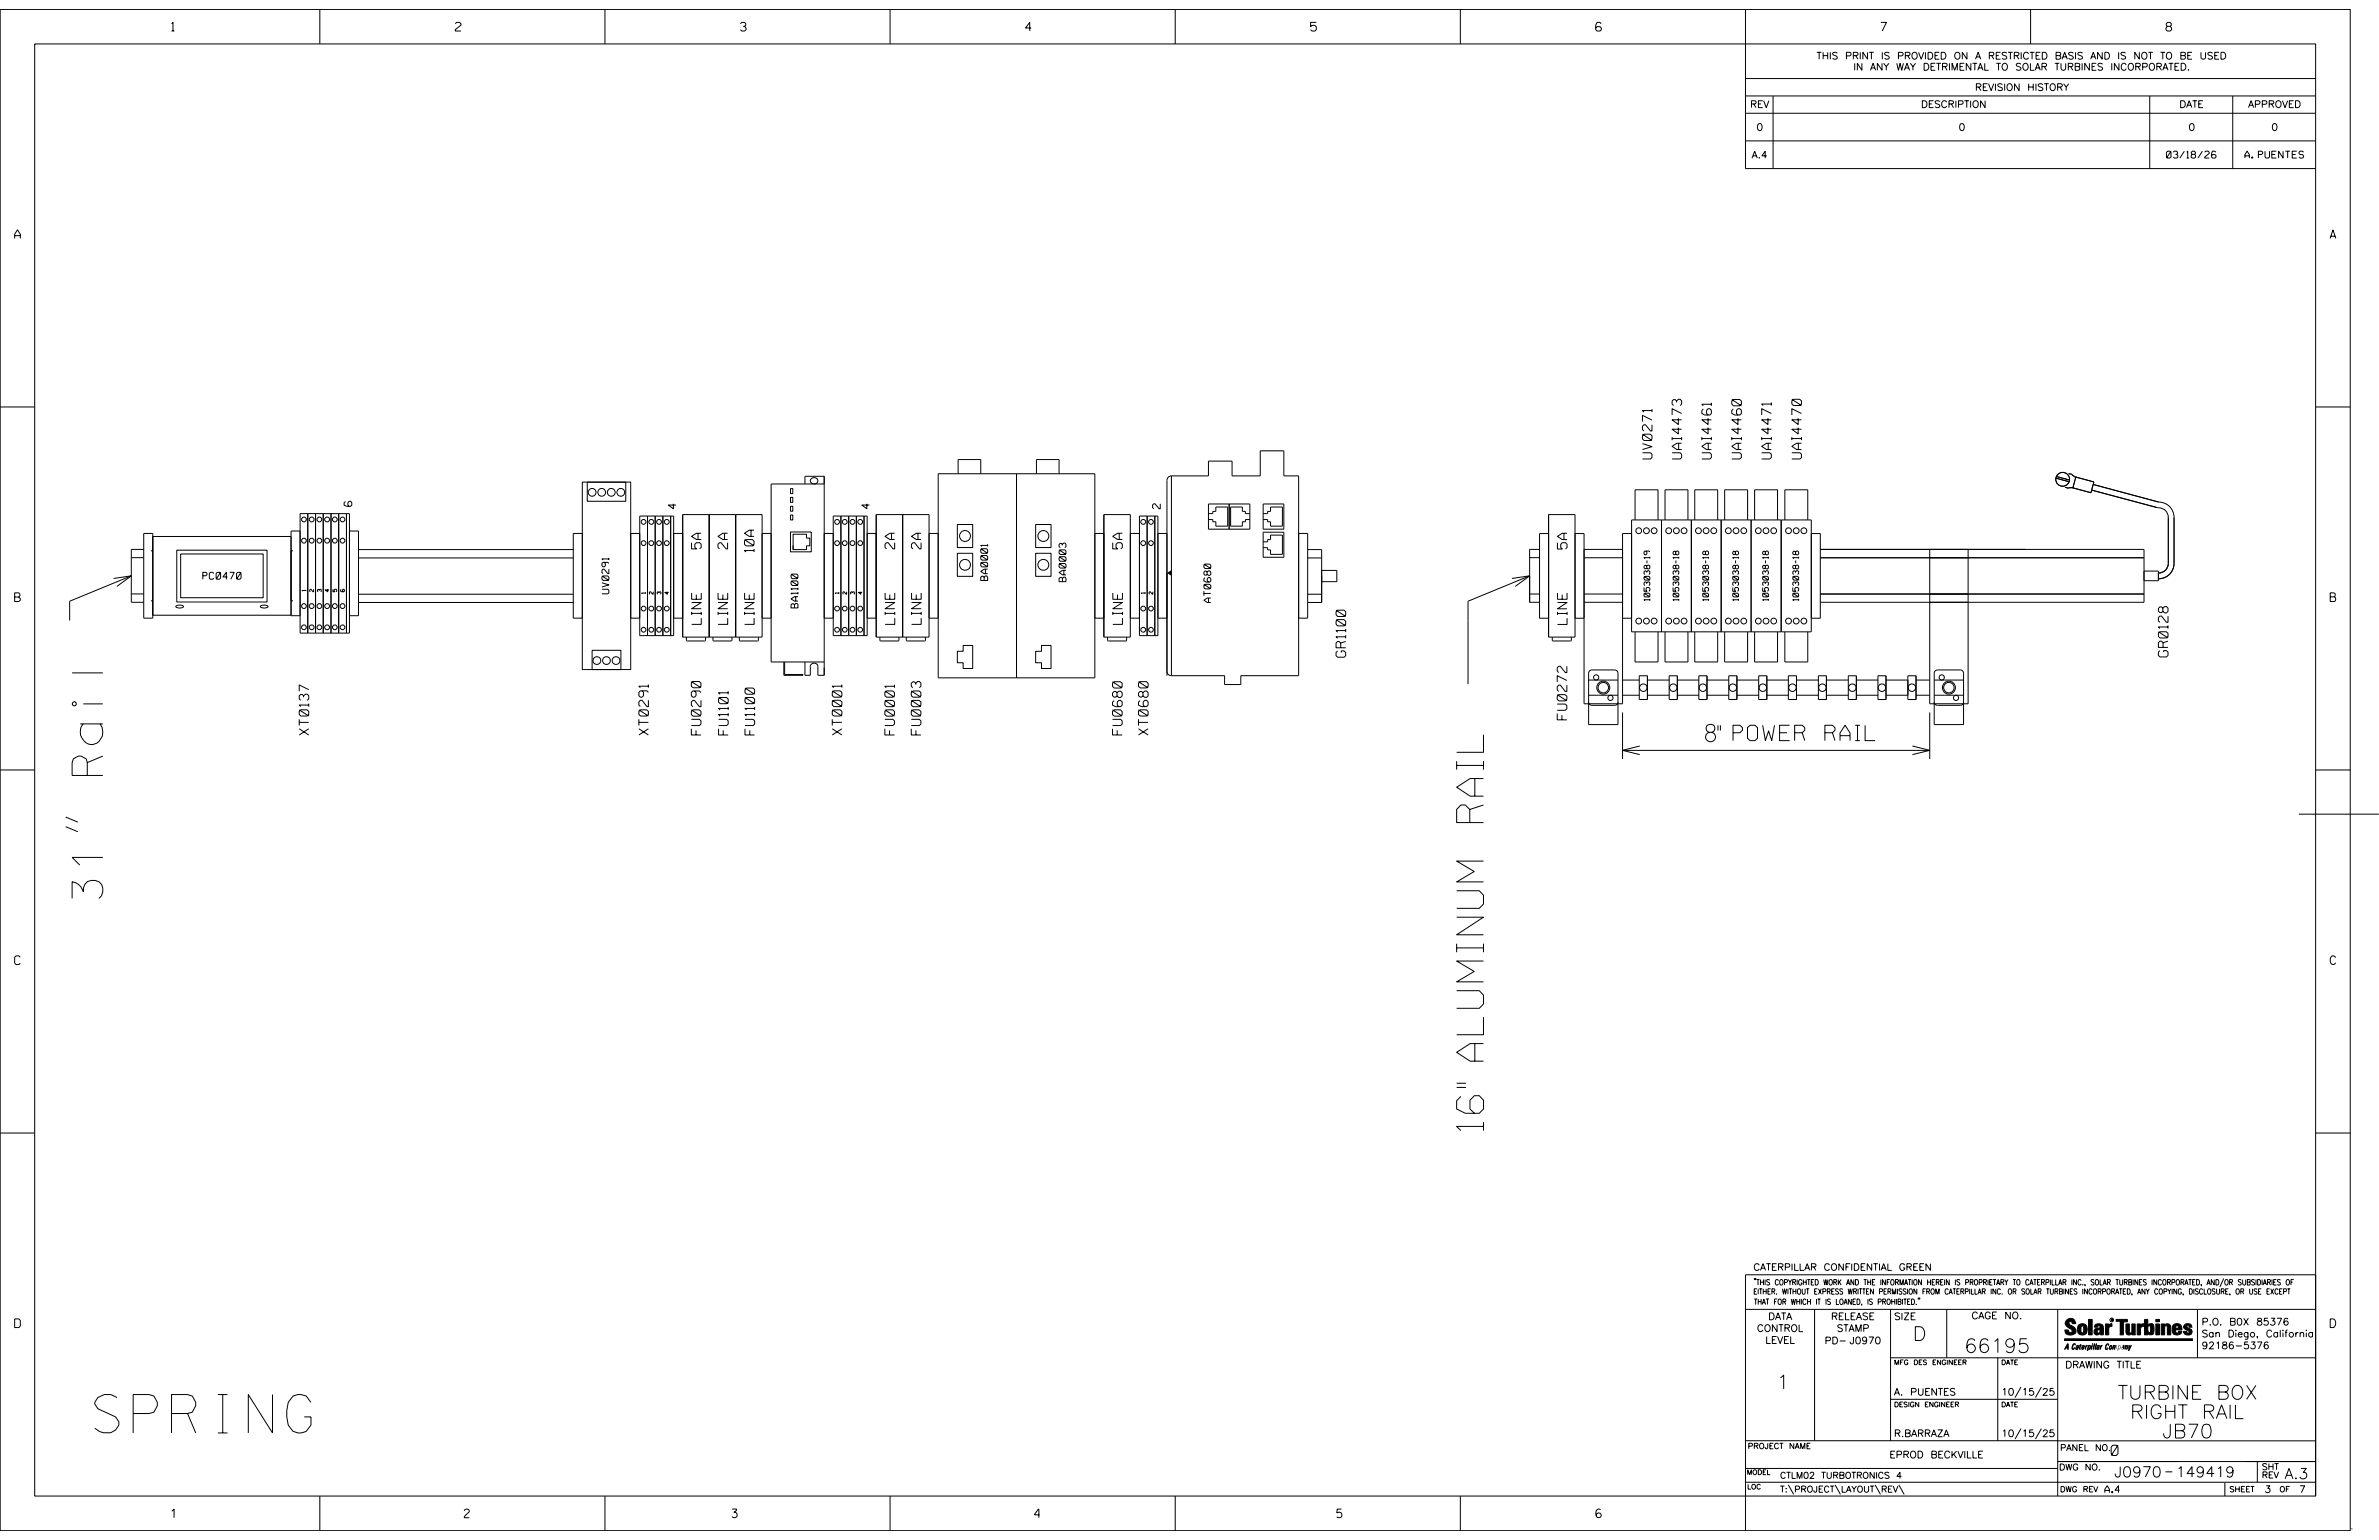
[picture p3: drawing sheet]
<svg xmlns="http://www.w3.org/2000/svg" width="864mm" height="559mm" viewBox="0 0 864 559" stroke-linecap="round" stroke-linejoin="round" font-family="sans-serif">
<defs><g id="words">
<text font-size="13.9" x="34.4" y="520">SPRING</text>
<text font-size="11.2" x="37.3" y="326" transform="rotate(-90 37.3 326)">31&quot; Rail</text>
<text font-size="9.8" x="538.5" y="410.3" transform="rotate(-90 538.5 410.3)">16&quot; ALUMINUM RAIL</text>
<text font-size="6.3" x="619.1" y="269.1">8</text>
<text font-size="5.6" x="623.7" y="268.7">&quot; POWER RAIL</text>
<g font-size="5">
<text x="694.3" y="486.4">D</text>
<text x="713" y="490.8">66195</text>
<text x="644.8" y="504">1</text>
<text x="768.7" y="507.7">TURBINE BOX</text>
<text x="773.2" y="514.8">RIGHT RAIL</text>
<text x="785" y="521.8">JB70</text>
</g>
<g font-size="3.8">
<text x="766.4" y="528.2">0</text>
<text x="767.5" y="536">J0970</text>
<text x="789.8" y="536">149419</text>
<text x="829.3" y="536.6">A.3</text>
</g>
<g font-size="3.5">
<text x="599.7" y="166.6" transform="rotate(-90 599.7 166.6)">UV0271</text>
<text x="610.5" y="166.6" transform="rotate(-90 610.5 166.6)">UAI4473</text>
<text x="621.3" y="166.6" transform="rotate(-90 621.3 166.6)">UAI4461</text>
<text x="632.1" y="166.6" transform="rotate(-90 632.1 166.6)">UAI4460</text>
<text x="643" y="166.6" transform="rotate(-90 643 166.6)">UAI4471</text>
<text x="654" y="166.6" transform="rotate(-90 654 166.6)">UAI4470</text>
<text x="254.5" y="199.2" transform="rotate(-90 254.5 199.2)">5A</text>
<text x="264.1" y="199.2" transform="rotate(-90 264.1 199.2)">2A</text>
<text x="273.7" y="200.3" transform="rotate(-90 273.7 200.3)">10A</text>
<text x="324.8" y="199.2" transform="rotate(-90 324.8 199.2)">2A</text>
<text x="334.4" y="199.2" transform="rotate(-90 334.4 199.2)">2A</text>
<text x="407.4" y="199.2" transform="rotate(-90 407.4 199.2)">5A</text>
<text x="568.8" y="199.2" transform="rotate(-90 568.8 199.2)">5A</text>
<text x="254.6" y="226.6" transform="rotate(-90 254.6 226.6)">LINE</text>
<text x="264.2" y="226.6" transform="rotate(-90 264.2 226.6)">LINE</text>
<text x="273.8" y="226.6" transform="rotate(-90 273.8 226.6)">LINE</text>
<text x="324.8" y="226.6" transform="rotate(-90 324.8 226.6)">LINE</text>
<text x="334.4" y="226.6" transform="rotate(-90 334.4 226.6)">LINE</text>
<text x="407.4" y="226.6" transform="rotate(-90 407.4 226.6)">LINE</text>
<text x="568.9" y="226.6" transform="rotate(-90 568.9 226.6)">LINE</text>
<text x="488.5" y="238.5" transform="rotate(-90 488.5 238.5)">GR1100</text>
<text x="787" y="238.4" transform="rotate(-90 787 238.4)">GR0128</text>
<text x="568.8" y="261.2" transform="rotate(-90 568.8 261.2)">FU0272</text>
<text x="112.1" y="266.7" transform="rotate(-90 112.1 266.7)">XT0137</text>
<text x="235.4" y="266.7" transform="rotate(-90 235.4 266.7)">XT0291</text>
<text x="254.5" y="266.7" transform="rotate(-90 254.5 266.7)">FU0290</text>
<text x="264.3" y="266.7" transform="rotate(-90 264.3 266.7)">FU1101</text>
<text x="273.9" y="266.7" transform="rotate(-90 273.9 266.7)">FU1100</text>
<text x="305.6" y="266.7" transform="rotate(-90 305.6 266.7)">XT0001</text>
<text x="324.7" y="266.7" transform="rotate(-90 324.7 266.7)">FU0001</text>
<text x="334.3" y="266.7" transform="rotate(-90 334.3 266.7)">FU0003</text>
<text x="407.3" y="266.7" transform="rotate(-90 407.3 266.7)">FU0680</text>
<text x="416.8" y="266.7" transform="rotate(-90 416.8 266.7)">XT0680</text>
</g>
<g font-size="3.1">
<text x="62.3" y="11.3">1</text>
<text x="165.3" y="11.3">2</text>
<text x="268.8" y="11.3">3</text>
<text x="372.3" y="11.3">4</text>
<text x="475.8" y="11.3">5</text>
<text x="579.3" y="11.3">6</text>
<text x="682.8" y="11.3">7</text>
<text x="786.3" y="11.3">8</text>
<text x="5.3" y="86.5">A</text>
<text x="845.8" y="86.5">A</text>
<text x="5.3" y="218.3">B</text>
<text x="845.9" y="218.3">B</text>
<text x="5.3" y="350">C</text>
<text x="845.9" y="350">C</text>
<text x="5.3" y="481.7">D</text>
<text x="845.9" y="481.7">D</text>
<text x="62.1" y="550.7">1</text>
<text x="168.5" y="550.7">2</text>
<text x="265.7" y="550.7">3</text>
<text x="375.5" y="550.7">4</text>
<text x="485.3" y="550.7">5</text>
<text x="579.3" y="550.7">6</text>
</g>
<g font-size="2.8">
<text x="127.7" y="183.7" transform="rotate(-90 127.7 183.7)">6</text>
<text x="245.4" y="184.6" transform="rotate(-90 245.4 184.6)">4</text>
<text x="315.6" y="184.6" transform="rotate(-90 315.6 184.6)">4</text>
<text x="421.2" y="184.6" transform="rotate(-90 421.2 184.6)">2</text>
</g>
<g font-size="2.5">
<text x="659.4" y="21.5">THIS PRINT IS PROVIDED ON A RESTRICTED BASIS AND IS NOT TO BE USED</text>
<text x="672.8" y="25.5">IN ANY WAY DETRIMENTAL TO SOLAR TURBINES INCORPORATED.</text>
<text x="717" y="32.9">REVISION HISTORY</text>
<text x="635.3" y="39">REV</text>
<text x="697.3" y="39">DESCRIPTION</text>
<text x="791.1" y="39">DATE</text>
<text x="816.1" y="39">APPROVED</text>
<text x="637.6" y="47.4">0</text>
<text x="711" y="47.4">0</text>
<text x="794.4" y="47.4">0</text>
<text x="824.5" y="47.4">0</text>
<text x="635.9" y="57.4">A.4</text>
<text x="786.5" y="57.4">03/18/26</text>
<text x="814.9" y="57.4">A. PUENTES</text>
<text x="73.6" y="210.2">PC0470</text>
<text x="221" y="215.5" transform="rotate(-90 221 215.5)">UV0291</text>
<text x="358.5" y="210.6" transform="rotate(-90 358.5 210.6)">BA0001</text>
<text x="387" y="211.1" transform="rotate(-90 387 211.1)">BA0003</text>
<text x="289.7" y="220.6" transform="rotate(-90 289.7 220.6)">BA1100</text>
<text x="439.5" y="218.6" transform="rotate(-90 439.5 218.6)">AT0680</text>
<text x="636.5" y="461">CATERPILLAR CONFIDENTIAL GREEN</text>
<text x="641.9" y="478.9">DATA</text>
<text x="664.7" y="478.9">RELEASE</text>
<text x="687.6" y="478.9">SIZE</text>
<text x="715.7" y="478.6">CAGE NO.</text>
<text x="637.8" y="483.2">CONTROL</text>
<text x="666.8" y="483.2">STAMP</text>
<text x="799.2" y="480.9">P.O. B0X 85376</text>
<text x="799.2" y="485.2">San Diego, California</text>
<text x="640.8" y="487.5">LEVEL</text>
<text x="662.4" y="487.7">PD- J0970</text>
<text x="799.2" y="489.5">92186-5376</text>
<text x="749.7" y="496.4">DRAWING TITLE</text>
<text x="687.6" y="506.3">A. PUENTES</text>
<text x="726.5" y="506.3">10/15/25</text>
<text x="687.6" y="521.4">R.BARRAZA</text>
<text x="726.5" y="521.4">10/15/25</text>
<text x="685.9" y="529.1">EPROD BECKVILLE</text>
<text x="764.1" y="541.6">A.4</text>
<text x="822" y="541.6">3</text>
<text x="834.6" y="541.6">7</text>
</g>
<g font-size="2.3">
<text x="747.8" y="526.4">PANEL NO.</text>
<text x="747.5" y="533.5">DWG NO.</text>
<text x="821" y="533.3">SHT</text>
<text x="646.2" y="536.5">CTLM02 TURBOTRONICS 4</text>
<text x="821" y="536.3">REV</text>
<text x="646.2" y="541.5">T:\PROJECT\LAYOUT\REV\</text>
</g>
<g font-size="2.1">
<text x="598.9" y="218" transform="rotate(-90 598.9 218)">1053038-19</text>
<text x="609.4" y="218" transform="rotate(-90 609.4 218)">1053038-18</text>
<text x="620.2" y="218" transform="rotate(-90 620.2 218)">1053038-18</text>
<text x="631.1" y="218" transform="rotate(-90 631.1 218)">1053038-18</text>
<text x="642" y="218" transform="rotate(-90 642 218)">1053038-18</text>
<text x="652.9" y="218" transform="rotate(-90 652.9 218)">1053038-18</text>
</g>
<g font-size="2">
<text x="636.5" y="466.3">&quot;THIS COPYRIGHTED WORK AND THE INFORMATION HEREIN IS PROPRIETARY TO CATERPILLAR INC., SOLAR TURBINES INCORPORATED, AND/OR SUBSIDIARIES OF</text>
<text x="636.5" y="469.6">EITHER. WITHOUT EXPRESS WRITTEN PERMISSION FROM CATERPILLAR INC. OR SOLAR TURBINES INCORPORATED, ANY COPYING, DISCLOSURE, OR USE EXCEPT</text>
<text x="636.7" y="473.4">THAT FOR WHICH IT IS LOANED, IS PROHIBITED.&quot;</text>
<text x="634.4" y="525.7">PROJECT NAME</text>
<text x="747.8" y="541.4">DWG REV</text>
<text x="809.3" y="541.4">SHEET</text>
<text x="827.5" y="541.4">OF</text>
</g>
<g font-size="1.8">
<text x="687.6" y="495.2">MFG DES ENGINEER</text>
<text x="726.5" y="495.2">DATE</text>
<text x="687.6" y="510.5">DESIGN ENGINEER</text>
<text x="726.5" y="510.5">DATE</text>
<text x="634.1" y="535.1">MODEL</text>
<text x="634.3" y="540.3">LOC</text>
</g>
<g font-size="1.4">
<text x="111" y="214.5" transform="rotate(-90 111 214.5)">1</text>
<text x="113.8" y="214.7" transform="rotate(-90 113.8 214.7)">2</text>
<text x="116.6" y="214.7" transform="rotate(-90 116.6 214.7)">3</text>
<text x="119.4" y="214.7" transform="rotate(-90 119.4 214.7)">4</text>
<text x="122.2" y="214.7" transform="rotate(-90 122.2 214.7)">5</text>
<text x="125" y="214.7" transform="rotate(-90 125 214.7)">6</text>
<text x="234.3" y="215.4" transform="rotate(-90 234.3 215.4)">1</text>
<text x="237.1" y="215.6" transform="rotate(-90 237.1 215.6)">2</text>
<text x="239.9" y="215.6" transform="rotate(-90 239.9 215.6)">3</text>
<text x="242.7" y="215.6" transform="rotate(-90 242.7 215.6)">4</text>
<text x="304.6" y="215.4" transform="rotate(-90 304.6 215.4)">1</text>
<text x="307.4" y="215.6" transform="rotate(-90 307.4 215.6)">2</text>
<text x="310.2" y="215.6" transform="rotate(-90 310.2 215.6)">3</text>
<text x="313" y="215.6" transform="rotate(-90 313 215.6)">4</text>
<text x="415.7" y="215.4" transform="rotate(-90 415.7 215.4)">1</text>
<text x="418.5" y="215.6" transform="rotate(-90 418.5 215.6)">2</text>
</g>
</g></defs>
<g fill="none" stroke="#000" stroke-width=".36">
<path d="M.1 3.4h853.1v552h-853.1zM12.6 15.9h828v527h-828zM116.1 3.4v12.5M219.6 3.4v12.5M323.1 3.4v12.5M426.6 3.4v12.5M530.1 3.4v12.5M633.6 3.4v57.8h207M737.1 3.4v12.5M633.6 28.5h207M633.6 34.8h207M643.6 34.8v26.4"/>
<path d="M780.4 34.8v26.4M810.5 34.8v26.4M633.6 41.1h207M633.6 51.1h207M.1 147.7h12.5M840.6 147.7h12.6M211.4 174.9h17.6v68.1h-17.6zM213.2 174.9h14v7h-14zM286.9 177.3h.9v1.8h-.9zM292.2 175.6v-2.8h7v72.2h-2.3v-3.2a1.4 1.4 0 0 0-1.4-1.2 1.4 1.4 0 0 0-1.4 1.2v3.2h-1.9v-4.8M294.6 173.6a1.23 1.23 0 0 1 2 .1 1.23 1.23 0 0 1-.8 1.9 1.19 1.19 0 0 1-1.4-.5 1.19 1.19 0 0 1 .2-1.5zM299.2 175.6h-19.3v64.6h19.3"/>
<path d="M347.8 171.9v-5.1h8.2v5.1M369 171.9v74.1M376.2 171.9v-5.1h8.3v5.1M425.2 172.7h13.5v-5.4h8.6v5.4h10.2v-9.1h8.6v9.1h5.3v72.5h-21v3.2h-5.9v-3.2h-19.3M425.2 172.7a1.63 1.63 0 0 0-1.6 1.6v70.9M425.2 172.7v72.5M746.3 173.5l4.8 1.3M746.5 172.9l4.8 1.3M749.6 176.8l1.2 .3h1.9M751 171.8l1.1 .3 .6 .6 1.1 .5M753.5 173.1l6.6 1.8-1.1 3.9-6.5-1.8zM759.3 177.8l23.8 6.4a3.7 3.7 0 0 1 4 3.5v16.7a3.5 3.5 0 0 1-3.6 3.5"/>
<path d="M759.8 175.8l23.8 6.4a5.5 5.5 0 0 1 5.6 5.5v16.7a5.5 5.5 0 0 1-5.7 5.6M52.2 193.6h3.3v30.7h-3.3zM52.2 199.4h-4.5v19.1h4.5M54.8 199.9h.7M55.5 194.7h50.2M64.2 199.6h32.7v18.8h-32.7zM105.7 199.9h.7M108.9 186.4h18v43.3h-18zM108.9 192.7h-3.2v30.7h3.2M111.7 186.4v43.3M114.5 186.4v43.3M117.3 186.4v43.3"/>
<path d="M120.2 186.4v43.3M122.9 186.4v43.3M125.8 186.4v43.3M126.9 192.7h3.2v30.7h-3.2M130.1 199.4h78M208.1 193.6h3.3v30.7h-3.3zM232.2 187.3h12.3v43.3h-12.3zM232.2 193.6h-3.2v30.7h3.2M235.1 187.3v43.3M237.8 187.3v43.3M240.6 187.3v43.3M243.5 187.3v43.3"/>
<path d="M244.5 193.6h3.3M247.8 186.7h28.8v44.5h-28.8zM257.5 186.7v44.5M267.1 186.7v44.5M276.6 193.6h3.3M286.9 193h7.6v7.2h-7.6zM286.9 186.9h.9v1.8h-.9zM286.9 183.7h.9v1.8h-.9zM286.9 180.5h.9v1.8h-.9zM287.9 197.9v1.5h4.9v-1.4h1.2v-2.7h-1.2v-1.4h-4.9v5.5M299.2 193.6h3.3M302.5 187.3h12.3v43.3h-12.3z"/>
<path d="M305.3 187.3v43.3M308.1 187.3v43.3M310.9 187.3v43.3M313.7 187.3v43.3M314.8 193.6h3.3M318.1 186.7h19.2v44.5h-19.2zM327.7 186.7v44.5M337.3 193.6h3.3v52.4h56.8v-52.4h3.3M347.5 190.3h5.6v8.4h-5.6zM376 190.3h5.5v8.4h-5.5zM400.7 186.7h9.6v44.5h-9.6zM410.3 193.6h3.3"/>
<path d="M413.6 187.3h6.7v43.3h-6.7zM416.4 187.3v43.3M419.2 187.3v43.3M420.3 193.6h3.3M438.7 182.9h15v9.1h-15zM438.7 186.4h1.6v-.8h1.1v-1.6h4.3v6.9h-4.3v-1.6h-1.1v-.8h-1.6M446.2 182.9v9.1M453.7 186.4h-1.6v-.8h-1.1v-1.6h-4.3v6.9h4.3v-1.6h1.1v-.8h1.6M458.5 186.4h1.7v-.8h1v-1.6h4.3v6.9h-4.3v-1.6h-1v-.8h-1.7M458.5 196.6h1.7v-.8h1v-1.6h4.3v7h-4.3v-1.7h-1v-.8h-1.7M458.5 182.9h7.6v9.1h-7.6zM458.5 193.1h7.6v9.1h-7.6z"/>
<path d="M471.4 193.6h3.3v30.7h-3.3M474.7 199.4h5.1v19.2h-5.1M558.9 199.4h-3.6v19.1h3.6M562.2 193.6h-3.3v30.7h3.3M562.2 186.7h9.5v44.5h-9.5zM571.7 193.6h3.3v61.8h14v-61.8h3.3M575 199.4h14M592.3 188.7h54.2v40.6h-54.2zM593.1 188.7h.1M593.5 188.7v-11h8.4v11M602.3 188.7h.1M603.1 188.7v40.6"/>
<path d="M604 188.7h.1M604.4 188.7v-11h8.3v11M613.2 188.7h.1M613.9 188.7v40.6M614 188.7v40.6M614.8 188.7h.1M615.2 188.7v-11h8.3v11M624 188.7h.1M624.8 188.7v40.6M625.6 188.7h.1M626.1 188.7v-11h8.3v11M634.9 188.7h.1"/>
<path d="M635.7 188.7v40.6M636.5 188.7h.1M636.9 188.7v-11h8.4v11M645.7 188.7h.1M646.6 188.7h10.9v40.6h-10.9zM647.5 188.7h.1M647.9 188.7v-11h8.3v11M656.7 188.7h.1M657.5 193.6h3.3v30.7h-3.3M660.8 199.4h117.5v19.1h-117.5M700.5 199.4v56h13.9v-56M41.2 209.9l6.5-.9-5.3 3.8"/>
<path d="M47.7 202.4h4.5M47.7 215.5h4.5M47.7 209l-22.4 9.2v6.9M54.8 218h.7M63.9 220l1.3-.4a.99 .99 0 0 1 1.4 .6l-1.4 .4a1.11 1.11 0 0 1-1.3-.6zM65.6 201h29.9v15.9h-29.9zM94.7 219.8l1.2-.2a1.05 1.05 0 0 1 1.3 .6l-1.3 .4a1.05 1.05 0 0 1-1.3-.6zM105.7 218h.7M130.1 202.5h78M130.1 218.6h78M130.1 215.6h78M340.6 209v-37.1h56.8v37.1"/>
<path d="M347.5 200.8h5.6v8.3h-5.6zM376 200.8h5.5v8.3h-5.5zM474.7 202.5h5.1M474.7 215.6h5.1M479.8 207h5.5v4.1h-5.5M548.9 209.9l6.4-.9-5.2 3.8M555.3 202.4h3.6M555.3 215.5h3.6M555.3 209l-22.4 9.2v30M575 202.4h14M575 218.5h14M575 215.5h14"/>
<path d="M660.8 202.4h117.5M660.8 215.5h117.5M778.3 207.2h5.2v3.5h-5.2M55.5 223.2h50.2M214.9 236h10.5v7h-10.5zM244.5 224.3h3.3M249.2 231.2v1.1l.2 .3h6.4l.3-.3v-1.1M258.8 231.2v1.1l.2 .3h6.4l.3-.3v-1.1M268.4 231.2v1.1l.3 .3h6.3l.3-.3v-1.1M276.6 224.3h3.3M299.2 224.3h3.3M314.8 224.3h3.3"/>
<path d="M319.4 231.2v1.1l.3 .3h6.3l.3-.3v-1.1M329 231.2v1.1l.3 .3h6.4l.3-.3v-1.1M337.3 224.3h3.3M349.6 234.2h3.5v8.4h-3.5v-2.1h-2.1v-4.2h2.1zM378.1 234.2h3.4v8.4h-3.4v-2.1h-2.1v-4.2h2.1zM397.4 224.3h3.3M402.1 231.2v1.1l.2 .3h6.4l.3-.3v-1.1M410.3 224.3h3.3M420.3 224.3h3.3M563.5 231.2v1.1l.3 .3h6.3l.3-.3v-1.1M571.7 224.3h3.3M589 224.3h3.3"/>
<path d="M593.5 229.3v10.9h8.4v-10.9M604.4 229.3v10.9h8.3v-10.9M615.2 229.3v10.9h8.3v-10.9M626.1 229.3v10.9h8.3v-10.9M636.9 229.3v10.9h8.4v-10.9M647.9 229.3v10.9h8.3v-10.9M284.6 240.2v4.8h6.9v-.2h-6.7v-4.6M423.6 243.6a1.57 1.57 0 0 0 1.6 1.6M576.7 252.3h10.6M576.7 246.8h10.6M577.2 243.3l.6-.2h8.4l.7 .2 .4 .6v19h-10.6v-18.6zM587.3 254.8l-.2 .7-.9 .4h-8.4l-.6-.2-.5-.9"/>
<path d="M589 258.5v16.9M589 252.3h6.1M589 246.8h6.1M595.1 245.2h2.9v8.6h-2.9zM598 252.3h7.9M598 246.8h7.9M605.9 245.2h3v8.6h-3zM608.8 252.3h7.9M608.8 246.8h7.9M616.7 245.2h3v8.6h-3zM619.7 252.3h7.9M619.7 246.8h7.9"/>
<path d="M627.6 245.2h2.9v8.6h-2.9zM630.5 252.3h7.9M630.5 246.8h7.9M638.4 245.2h3v8.6h-3zM641.4 252.3h7.9M641.4 246.8h7.9M649.2 245.2h2.9v8.6h-2.9zM652.1 252.3h8M652.1 246.8h8M660.1 245.2h2.9v8.6h-2.9zM663 252.3h7.9M663 246.8h7.9"/>
<path d="M670.9 245.2h3v8.6h-3zM673.9 252.3h7.9M673.9 246.8h7.9M681.7 245.2h2.9v8.6h-2.9zM684.6 252.3h8M684.6 246.8h8M692.6 245.2h2.9v8.6h-2.9zM695.5 252.3h5M695.5 246.8h5M700.5 258.5v16.9M702.1 252.3h10.7M702.1 246.8h10.7"/>
<path d="M702.4 243.6l.9-.5h8.3l1 .5 .2 .7v18.6h-10.7v-18.6zM712.8 254.8l-.2 .7-1 .4h-8.3l-.7-.2-.5-.9M.1 279.4h12.5M589 272.3h111.5M595.2 270.7l-6.2 1.6 6.2 1.5M694.2 270.7l6.3 1.6-6.3 1.5M840.6 279.4h12.6M23.8 300l4.5 1.8M23.8 296.5l4.5 1.8M834.5 295.4h29M.1 411.1h12.5M840.6 411.1h12.6"/>
<path d="M633.6 475.1h207M636.9 464l-.1 .5M637.4 464l-.1 .5M658.7 475.1v47.7M686.3 475.1v47.7M696.5 471.1l-.2 .5M696.9 471.1l-.2 .5M706.7 475.1v17.6M747 475.1v67.8M750.1 479.1a1.98 1.98 0 0 1 3-.1l.5 1.3h-1.3l-.2-.6-.4-.2-.6 .1-.1 .4 .3 .7a2.41 2.41 0 0 1 2.3 2.9 2.9 2.9 0 0 1-3.8 .3l-.3-1.3h1.3l.2 .7 .6 .3 .5-.2 .2-.5-.4-.6-1.8-1.1-.5-1zM758.2 478.8h1.3v5.6h-1.3zM766.5 479l.4-.1v-.3l-.4-.1v.9"/>
<path d="M766.8 479l.2 .4M768 478.8h4.3v.8h-1.5v4.8h-1.3M782.6 478.8h1.2v.8h-1.2zM797.7 475.1v17.6M807.2 463.9l-1.3 3.1M840.6 462.6h-207v92.8M840.6 462.7v80.2M686.3 492.7h154.3M725.2 492.7v30.1M750.6 488.9h-.6l.6-1.1v1.8h.2l-.1-2-1.2 2 .4-.5h.7M752.7 487.6l.3-.1 .4 .3-.1 .3-.3-.5-.4 .4-.3 1.5h.4l.4-.5-.3 .6-.4 .1-.3-.4 .1-.7zM754 488.2h.5l.1 .4-.4 1-.5 .1-.2-.5 .4-.4h.4l-.2 .6-.5 .1v-.3l.7-.4 .1-.3-.4-.2-.3 .3z"/>
<path d="M754.4 481a2.09 2.09 0 0 1 3 0l.3 1.3-.3 1.5a2.17 2.17 0 0 1-3 0l-.3-1.5zM754.9 488.2l.5-.4 .1 .5h-.3l-.2 .9 .2 .4-.4-.1 .3-1.2zM755.4 481.4l.5-.4 .5 .3v2.1l-.5 .3-.5-.3zM755.9 488.8l.7 .1v-.7h-.5l-.3 .6-.1 .7h.6M755.9 488.8l-.1 .7h.5M755.9 480.3v.8M756.1 488.3l.4 .1v.4h-.6zM756.4 489.2l-.1 .3zM757.3 488.2v.2l.4-.1-.4 .2-.4 1.1zM758.3 488.4l.5 .1-.2 .8-.4 .2zM758.6 488.2a.88 .88 0 0 1 .2 .9 .88 .88 0 0 1-.8 .5l-.2 .6M758.6 488.2l-.1 .1"/>
<path d="M758.6 488.2h-.4l-.6 2M759.4 488.2l-.4 1.4zM759.6 487.6h.2l-.1 .2zM760.3 487.6l-.5 2zM761 487.6l-.6 2zM761.4 489l.5-.2-.5 .7zM761.6 489.5h.1M761.9 488.8l.1-.5-.7 .3 .1-.4h.6l.1 .2-.4 1.1M761.9 488.8h-.5l-.4 .4 .3 .5 .3-.2M762.3 482.5h-.7l-.3 .6 .4 .7 .5-.3 .1-.5v-1.9h-.8l-.1 .5h-1.2a1.72 1.72 0 0 1 1.7-1.3 1.72 1.72 0 0 1 1.7 1.3v2.8h-1.1l-.1-.6M762.3 481.9l-1.5 .1a1.42 1.42 0 0 0 0 2.4l1.2-.2 .4-.4M762.5 483.8h-.1"/>
<path d="M762.7 488.2v.2l.5-.2-.9 1.4zM762.7 488.4h.1M764.3 480.4h1.2v.6l.5-.6 .7-.1v1h-.6l-.5 .5-.1 2.6h-1.2zM764.9 487.6l.6 .2v.4l-.4-.5a1.32 1.32 0 0 0-.5 1.8l.6-.4-.3 .5h-.6v-1zM765.9 488.4l.5-.2a.89 .89 0 0 1-.4 1.5l-.3-.2zM766.1 488.5h.4l-.3 1h-.2l-.2-.2zM766.4 488.2l-.1 .1M768 488.2l-.7 .2-.1-.2-.4 1.4 .8-1.3v1.3l.4-1.2M770.5 488.8h.4M770.7 488.2h.4l-.3 1.3M770.7 488.3h.3M770.9 488.8l-.4 .1"/>
<path d="M770.9 488.8l-.2 .4M771 488.5l-.1 .3M771.4 489.6l.6-1.3 .1 1.3 .3-1.3-.7 .1v-.2l-.4 1.4M771.7 480.4h1.3v2.7l.4 .7 .5-.7v-2.7h1.2l.1 4h-1.3v-.5l-1.1 .5-.8-.2-.3-.7zM772.6 490.2l.2-2 .2 1.2 .7-1.2-.9 2M775.8 480.4h1.2v.6l.5-.6 .7-.1v1h-.5l-.6 .5-.1 2.6h-1.2zM779.6 483.8h.1M779.6 483.2l.1-.4 .5 .9 .4-.3v-2.1l-.4-.3-.5 .6v2.8h-1.2v-5.6h1.2v1.9a1.36 1.36 0 0 1 2.1 .2l.2 1.4-.5 1.9-1.4 .1-.4-.5M782.6 480.4h1.2v4h-1.2zM784.5 480.4h1.3v.4a1.29 1.29 0 0 1 2.2 .4v3.2h-1.2l-.2-3.4h-.6l-.2 .6v2.8h-1.3zM788.7 481a1.91 1.91 0 0 1 2.3-.6 1.91 1.91 0 0 1 1.1 2.1h-2.4l.1 .8 .6 .5 .3-.2 .1-.6h1.3a1.91 1.91 0 0 1-2.6 1.3 1.91 1.91 0 0 1-.9-2.7zM789.7 481.9v.6"/>
<path d="M789.8 481.3l.8-.2 .2 .8h-1.1zM795.5 480.6a1.81 1.81 0 0 0-2.9 .8 3.3 3.3 0 0 0 2.2 1.9l-.5 .5-.4-.3-.1-.4h-1.2l.2 .6a1.96 1.96 0 0 0 2.8 .3M795.8 481.6h-1.2l-.2-.6h-.5l-.1 .3 .2 .3 1.7 .9M796 485.8h-46.5v.6h46.5M686.3 507.8h60.7M733.6 503.3l-2.1 3.8M733.6 518.4l-2.1 3.8M741 503.3l-2.1 3.8M741 518.4l-2.1 3.8M633.6 522.8h206.9M633.6 537.8h207M633.6 532.8h113.4"/>
<path d="M649.2 538.8l1.9 3.5M666.2 538.8l1.9 3.5M680.7 538.8l1.9 3.5M689.3 538.8l1.9 3.5M747 530.3h93.6M786.1 534.1h2.5M807.6 538.1v4.8M819.4 530.3v7.5M116.1 542.9v12.5M219.6 542.9v12.5M323.1 542.9v12.5M426.6 542.9v12.5"/>
<path d="M530.1 542.9v12.5M853.7 554.8h.1"/>
<circle cx="215" cy="178.6" r="1.41"/>
<circle cx="218.4" cy="178.7" r="1.41"/>
<circle cx="221.9" cy="178.6" r="1.41"/>
<circle cx="225.4" cy="178.6" r="1.41"/>
<circle cx="748.8" cy="173.9" r="2.51"/>
<circle cx="110.3" cy="188.5" r=".88"/>
<circle cx="110.3" cy="196.2" r=".88"/>
<circle cx="113.1" cy="188.5" r=".88"/>
<circle cx="113.1" cy="196.2" r=".88"/>
<circle cx="115.9" cy="188.5" r=".88"/>
<circle cx="115.9" cy="196.2" r=".88"/>
<circle cx="118.7" cy="188.5" r=".88"/>
<circle cx="118.7" cy="196.2" r=".88"/>
<circle cx="121.6" cy="196.2" r=".88"/>
<circle cx="121.6" cy="188.5" r=".88"/>
<circle cx="124.3" cy="188.5" r=".88"/>
<circle cx="124.3" cy="196.2" r=".88"/>
<circle cx="233.6" cy="197.1" r=".86"/>
<circle cx="233.6" cy="189.4" r=".88"/>
<circle cx="236.4" cy="197.1" r=".87"/>
<circle cx="236.4" cy="189.4" r=".88"/>
<circle cx="239.2" cy="197.1" r=".86"/>
<circle cx="239.2" cy="189.4" r=".88"/>
<circle cx="242" cy="197.1" r=".87"/>
<circle cx="242" cy="189.4" r=".88"/>
<circle cx="303.9" cy="197.1" r=".86"/>
<circle cx="303.9" cy="189.4" r=".88"/>
<circle cx="306.7" cy="197.1" r=".86"/>
<circle cx="306.7" cy="189.4" r=".88"/>
<circle cx="309.5" cy="197.1" r=".87"/>
<circle cx="309.5" cy="189.4" r=".88"/>
<circle cx="312.3" cy="197.1" r=".86"/>
<circle cx="312.3" cy="189.4" r=".88"/>
<circle cx="350.3" cy="194.5" r="1.97"/>
<circle cx="378.7" cy="194.5" r="1.97"/>
<circle cx="415" cy="197.1" r=".87"/>
<circle cx="415" cy="189.4" r=".88"/>
<circle cx="417.8" cy="197.1" r=".86"/>
<circle cx="417.8" cy="189.4" r=".88"/>
<circle cx="594.9" cy="192.6" r="1.05"/>
<circle cx="597.7" cy="192.6" r="1.06"/>
<circle cx="600.5" cy="192.6" r="1.05"/>
<circle cx="605.8" cy="192.6" r="1.05"/>
<circle cx="608.5" cy="192.6" r="1.05"/>
<circle cx="611.3" cy="192.6" r="1.05"/>
<circle cx="616.6" cy="192.6" r="1.05"/>
<circle cx="619.3" cy="192.6" r="1.05"/>
<circle cx="622.1" cy="192.6" r="1.05"/>
<circle cx="627.4" cy="192.6" r="1.05"/>
<circle cx="630.2" cy="192.6" r="1.05"/>
<circle cx="633" cy="192.6" r="1.05"/>
<circle cx="638.3" cy="192.6" r="1.05"/>
<circle cx="641.1" cy="192.6" r="1.05"/>
<circle cx="643.9" cy="192.6" r="1.05"/>
<circle cx="649.3" cy="192.6" r="1.06"/>
<circle cx="652" cy="192.6" r="1.05"/>
<circle cx="654.8" cy="192.6" r="1.05"/>
<circle cx="110.3" cy="219.9" r=".88"/>
<circle cx="113.1" cy="219.9" r=".88"/>
<circle cx="115.9" cy="219.9" r=".88"/>
<circle cx="118.7" cy="219.9" r=".88"/>
<circle cx="121.6" cy="219.9" r=".88"/>
<circle cx="124.3" cy="219.9" r=".88"/>
<circle cx="350.3" cy="204.9" r="1.97"/>
<circle cx="378.8" cy="204.9" r="1.97"/>
<circle cx="110.3" cy="227.6" r=".86"/>
<circle cx="113.1" cy="227.6" r=".87"/>
<circle cx="115.9" cy="227.6" r=".86"/>
<circle cx="118.7" cy="227.6" r=".87"/>
<circle cx="121.5" cy="227.6" r=".86"/>
<circle cx="124.3" cy="227.6" r=".86"/>
<circle cx="216.7" cy="239.7" r="1.4"/>
<circle cx="220.1" cy="239.7" r="1.4"/>
<circle cx="223.6" cy="239.7" r="1.4"/>
<circle cx="233.6" cy="220.8" r=".86"/>
<circle cx="233.6" cy="228.5" r=".86"/>
<circle cx="236.4" cy="220.8" r=".87"/>
<circle cx="236.4" cy="228.5" r=".87"/>
<circle cx="239.2" cy="220.8" r=".86"/>
<circle cx="239.2" cy="228.5" r=".86"/>
<circle cx="242" cy="220.8" r=".87"/>
<circle cx="242" cy="228.5" r=".87"/>
<circle cx="303.9" cy="220.8" r=".86"/>
<circle cx="303.9" cy="228.5" r=".86"/>
<circle cx="306.7" cy="220.8" r=".86"/>
<circle cx="306.7" cy="228.5" r=".86"/>
<circle cx="309.5" cy="228.5" r=".87"/>
<circle cx="309.5" cy="220.8" r=".87"/>
<circle cx="312.3" cy="220.8" r=".86"/>
<circle cx="312.3" cy="228.5" r=".86"/>
<circle cx="415" cy="220.8" r=".87"/>
<circle cx="415" cy="228.5" r=".87"/>
<circle cx="417.8" cy="220.8" r=".86"/>
<circle cx="417.8" cy="228.5" r=".86"/>
<circle cx="594.9" cy="225.4" r="1.05"/>
<circle cx="597.7" cy="225.4" r="1.06"/>
<circle cx="600.5" cy="225.4" r="1.05"/>
<circle cx="605.8" cy="225.4" r="1.05"/>
<circle cx="608.5" cy="225.4" r="1.05"/>
<circle cx="611.3" cy="225.4" r="1.05"/>
<circle cx="616.6" cy="225.4" r="1.05"/>
<circle cx="619.3" cy="225.4" r="1.05"/>
<circle cx="622.1" cy="225.4" r="1.05"/>
<circle cx="627.4" cy="225.4" r="1.05"/>
<circle cx="630.2" cy="225.4" r="1.05"/>
<circle cx="633" cy="225.3" r="1.05"/>
<circle cx="638.3" cy="225.3" r="1.05"/>
<circle cx="641.1" cy="225.3" r="1.05"/>
<circle cx="643.9" cy="225.3" r="1.05"/>
<circle cx="649.3" cy="225.4" r="1.06"/>
<circle cx="652" cy="225.4" r="1.05"/>
<circle cx="654.8" cy="225.4" r="1.05"/>
<circle cx="579.4" cy="245.8" r=".95"/>
<circle cx="582" cy="249.5" r="1.9"/>
<circle cx="582" cy="249.5" r="2.36"/>
<circle cx="584.6" cy="253.2" r=".95"/>
<circle cx="596.5" cy="249.5" r="1.35"/>
<circle cx="607.4" cy="249.5" r="1.36"/>
<circle cx="618.2" cy="249.5" r="1.35"/>
<circle cx="629.1" cy="249.5" r="1.36"/>
<circle cx="639.9" cy="249.5" r="1.36"/>
<circle cx="650.7" cy="249.5" r="1.36"/>
<circle cx="661.5" cy="249.5" r="1.36"/>
<circle cx="672.4" cy="249.5" r="1.35"/>
<circle cx="683.2" cy="249.5" r="1.36"/>
<circle cx="694" cy="249.5" r="1.35"/>
<circle cx="704.9" cy="245.8" r=".94"/>
<circle cx="707.5" cy="249.5" r="1.9"/>
<circle cx="707.5" cy="249.5" r="2.36"/>
<circle cx="710" cy="253.2" r=".94"/>
<circle cx="766.6" cy="478.9" r=".68"/>
</g>
<g fill="#000">
<path d="M423.6 207.9l1.6-1v2.1zM782.6 478.8h1.2v.8h-1.2zM759.4 488.2l-.4 1.4zM759.6 487.6h.2l-.1 .2zM760.3 487.6l-.5 2zM761 487.6l-.6 2zM782.6 480.4h1.2v4h-1.2zM749.5 485.8h46.5v.6h-46.5z"/>
<path d="M750.1 479.1a1.98 1.98 0 0 1 3-.1l.5 1.3h-1.3l-.2-.6-.4-.2-.6 .1-.1 .4 .3 .7a2.41 2.41 0 0 1 2.3 2.9 2.9 2.9 0 0 1-3.8 .3l-.3-1.3h1.3l.2 .7 .6 .3 .5-.2 .2-.5-.4-.6-1.8-1.1-.5-1z" fill-rule="evenodd"/>
<path d="M758.2 478.8h1.3v5.6h-1.3z" fill-rule="evenodd"/>
<path d="M768 478.8h4.3v.8h-1.5v4.8h-1.3v-4.8h-1.5z" fill-rule="evenodd"/>
<path d="M750.6 487.6l-1.1 2 .4-.5h.7v.5h.2zM750.6 487.8v1.1h-.6z" fill-rule="evenodd"/>
<path d="M752.7 487.6l.3-.1 .4 .3-.1 .3-.3-.5-.4 .4-.3 1.5h.4l.4-.5-.3 .6-.4 .1-.3-.4 .1-.7z" fill-rule="evenodd"/>
<path d="M754 488.2h.5l.1 .4-.4 1-.7-.1 .2-.6 .6-.1-.5 .2v.5a.79 .79 0 0 0 .4-1.2l-.5 .3z" fill-rule="evenodd"/>
<path d="M754.9 488.2l.5-.4 .1 .5h-.3l-.2 .9 .2 .4-.4-.1 .3-1.2z" fill-rule="evenodd"/>
<path d="M756.1 488.2l.6 .2-.1 .5h-.7l.6-.1v-.4l-.4-.1-.3 1.2h.5l.2-.3-.5 .5-.3-.5z" fill-rule="evenodd"/>
<path d="M754.4 481a2.09 2.09 0 0 1 3 0l.3 1.3-.3 1.5a2.17 2.17 0 0 1-3 0l-.3-1.5zM755.4 481.4v2l.5 .3 .5-.3v-2.1l-.5-.3z" fill-rule="evenodd"/>
<path d="M757.3 488.2v.2l.4-.1-.4 .2-.4 1.1z" fill-rule="evenodd"/>
<path d="M758.2 488.2l-.6 2 .4-.7a.74 .74 0 0 0 .9-.4 .74 .74 0 0 0-.3-.9zM758.3 488.4l.5 .1-.2 .8-.4 .2z" fill-rule="evenodd"/>
<path d="M761.4 488.2h.6l.1 .2-.3 1.2-.5 .1-.3-.5 .4-.4h.5l-.7 .4v.3l.4-.1 .4-.9-.5-.2-.2 .3z" fill-rule="evenodd"/>
<path d="M760.7 480.6l-.5 1h1.2l.1-.5h.8v.8l-1.5 .1a1.42 1.42 0 0 0 0 2.4l1.2-.2 .4-.4 .1 .6h1.1v-2.8a1.78 1.78 0 0 0-2.4-1.2zM761.6 482.5h.7l-.1 1-.5 .3-.4-.7z" fill-rule="evenodd"/>
<path d="M762.7 488.2v.2l.5-.2-.9 1.4z" fill-rule="evenodd"/>
<path d="M764.3 480.4h1.2v.6l.5-.6 .7-.1v1h-.6l-.5 .5-.1 2.6h-1.2z" fill-rule="evenodd"/>
<path d="M764.5 488l.6-.4 .4 .2v.4l-.4-.5a1.32 1.32 0 0 0-.5 1.8l.6-.4-.3 .5h-.6z" fill-rule="evenodd"/>
<path d="M765.9 488.4l-.2 1.1h.7a.92 .92 0 0 0 0-1.3zM766.1 488.5h.4l-.3 1h-.2l-.2-.2z" fill-rule="evenodd"/>
<path d="M767.2 488.2l.1 .2 .4-.2 .2 .2 .6-.2-.3 1.4v-1.3l-.6 1.3v-1.3l-.8 1.3z" fill-rule="evenodd"/>
<path d="M769.1 488.2l-.5 2 .4-.6a.75 .75 0 0 0 .8-.6 .75 .75 0 0 0-.4-.8zM769.3 488.4l.3-.1 .1 .5-.5 .7-.2-.5z" fill-rule="evenodd"/>
<path d="M770.5 488.2h.6v.4l-.3 1-.5 .1-.2-.2 .1-.6 .7-.1-.7 .4v.3l.4-.1 .4-.9-.5-.2-.2 .3z" fill-rule="evenodd"/>
<path d="M771.7 488.2v.2l.7-.1-.3 1.3-.1-1.3-.7 1.3z" fill-rule="evenodd"/>
<path d="M771.7 480.4h1.3v2.7l.4 .7 .5-.7v-2.7h1.2l.1 4h-1.3v-.5l-1.1 .5-.8-.2-.3-.7z" fill-rule="evenodd"/>
<path d="M772.8 488.2l.2 1.2 .7-1.2-1.1 2z" fill-rule="evenodd"/>
<path d="M775.8 480.4h1.2v.6l.5-.6 .7-.1v1h-.5l-.6 .5-.1 2.6h-1.2z" fill-rule="evenodd"/>
<path d="M778.5 478.8h1.2v1.9a1.36 1.36 0 0 1 2.1 .2l.2 1.4-.5 1.9-1.4 .1-.4-.5v-1l.5 .9 .4-.3v-2.1l-.4-.3-.5 .6v2.8h-1.2z" fill-rule="evenodd"/>
<path d="M784.5 480.4h1.3v.4a1.29 1.29 0 0 1 2.2 .4v3.2h-1.2l-.2-3.4h-.6l-.2 .6v2.8h-1.3z" fill-rule="evenodd"/>
<path d="M788.7 481a1.91 1.91 0 0 1 2.3-.6 1.91 1.91 0 0 1 1.1 2.1h-2.4l.1 .8 .6 .5 .3-.2 .1-.6h1.3a1.91 1.91 0 0 1-2.6 1.3 1.91 1.91 0 0 1-.9-2.7zM790 481.1l-.3 .8h1.1l-.2-.8z" fill-rule="evenodd"/>
<path d="M793.2 480.6a1.7 1.7 0 0 1 2.6 1h-1.2l-.2-.6h-.5l-.1 .3 .2 .3 1.7 .9a1.18 1.18 0 0 1 .1 1.3 1.18 1.18 0 0 1-1.2 .6l-1.6-.3-.4-1h1.2l.1 .4 .4 .3 .5-.5a3.3 3.3 0 0 1-2.2-1.9z" fill-rule="evenodd"/>
</g>
<use href="#words"/>
</svg>
